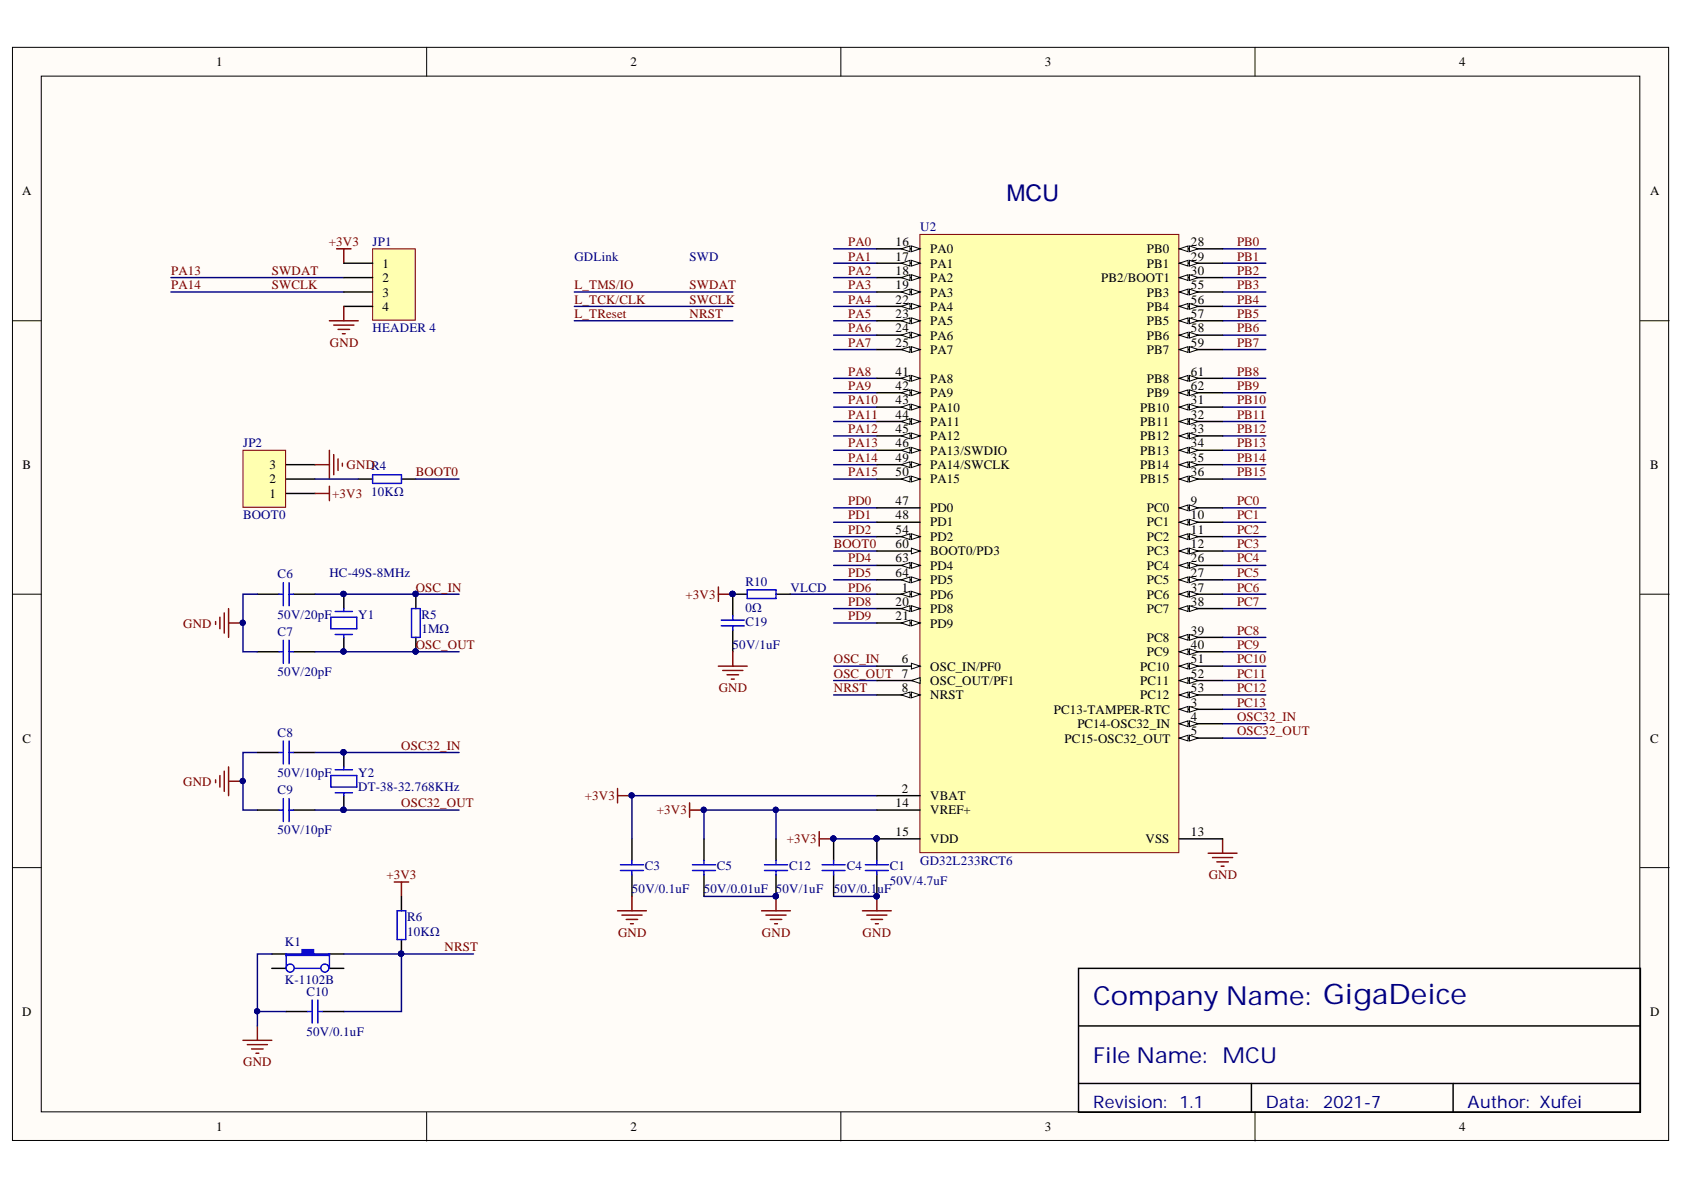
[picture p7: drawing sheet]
<svg xmlns="http://www.w3.org/2000/svg" width="297mm" height="210mm" viewBox="0 0 297 210" stroke-linecap="round" stroke-linejoin="round" font-family="sans-serif">
<defs><g id="words">
<text font-size="4.6" fill="#000080" x="192.8" y="177.2">Company Name: GigaDeice</text>
<text font-size="4.1" fill="#000080" x="177.5" y="35.4">MCU</text>
<text font-size="3.9" fill="#000080" x="192.8" y="187.6">File Name: MCU</text>
<g font-size="3" fill="#000080">
<text x="192.8" y="195.4">Revision:</text>
<text x="208" y="195.4">1.1</text>
<text x="223.3" y="195.4">Data:</text>
<text x="233.4" y="195.4">2021-7</text>
<text x="258.9" y="195.4">Author: Xufei</text>
</g>
<g font-size="2.3">
<text x="38.1" y="11.7">1</text>
<text x="111.2" y="11.7">2</text>
<text x="184.3" y="11.7">3</text>
<text x="257.4" y="11.7">4</text>
<text x="3.9" y="34.5">A</text>
<text x="291.1" y="34.5">A</text>
<text x="67.5" y="47.2">1</text>
<text x="158" y="46">17</text>
<text x="158" y="43.4">16</text>
<text x="164.1" y="47.2">PA1</text>
<text x="164.1" y="44.7">PA0</text>
<text x="202.3" y="44.7">PB0</text>
<text x="202.3" y="47.2">PB1</text>
<text x="210.1" y="43.4">28</text>
<text x="210.1" y="46">29</text>
<text x="67.5" y="49.8">2</text>
<text x="67.5" y="52.3">3</text>
<text x="158" y="48.5">18</text>
<text x="158" y="51">19</text>
<text x="158" y="53.6">22</text>
<text x="164.1" y="49.8">PA2</text>
<text x="164.1" y="52.3">PA3</text>
<text x="194.3" y="49.8">PB2/BOOT1</text>
<text x="202.3" y="52.3">PB3</text>
<text x="210.1" y="48.5">30</text>
<text x="210.1" y="51">55</text>
<text x="210.1" y="53.6">56</text>
<text x="67.5" y="54.8">4</text>
<text x="158" y="58.6">24</text>
<text x="158" y="56.1">23</text>
<text x="164.1" y="59.9">PA6</text>
<text x="164.1" y="54.8">PA4</text>
<text x="164.1" y="57.4">PA5</text>
<text x="202.3" y="54.8">PB4</text>
<text x="202.3" y="57.4">PB5</text>
<text x="202.3" y="59.9">PB6</text>
<text x="210.1" y="56.1">57</text>
<text x="210.1" y="58.6">58</text>
<text x="158" y="61.2">25</text>
<text x="164.1" y="62.4">PA7</text>
<text x="202.3" y="62.4">PB7</text>
<text x="210.1" y="61.2">59</text>
<text x="158" y="66.2">41</text>
<text x="158" y="68.8">42</text>
<text x="158" y="71.3">43</text>
<text x="164.1" y="67.5">PA8</text>
<text x="164.1" y="70.1">PA9</text>
<text x="202.3" y="67.5">PB8</text>
<text x="202.3" y="70.1">PB9</text>
<text x="210.1" y="66.2">61</text>
<text x="210.1" y="68.8">62</text>
<text x="210.1" y="71.3">31</text>
<text x="158" y="73.9">44</text>
<text x="158" y="76.4">45</text>
<text x="164.1" y="72.6">PA10</text>
<text x="164.1" y="75.1">PA11</text>
<text x="164.1" y="77.7">PA12</text>
<text x="201.1" y="72.6">PB10</text>
<text x="201.1" y="75.1">PB11</text>
<text x="201.1" y="77.7">PB12</text>
<text x="210.1" y="73.9">32</text>
<text x="210.1" y="76.4">33</text>
<text x="4" y="82.7">B</text>
<text x="47.5" y="82.7">3</text>
<text x="158" y="78.9">46</text>
<text x="158" y="81.5">49</text>
<text x="158" y="84">50</text>
<text x="164.1" y="80.2">PA13/SWDIO</text>
<text x="164.1" y="82.7">PA14/SWCLK</text>
<text x="201.1" y="80.2">PB13</text>
<text x="201.1" y="82.7">PB14</text>
<text x="210.1" y="78.9">34</text>
<text x="210.1" y="81.5">35</text>
<text x="210.1" y="84">36</text>
<text x="291.1" y="82.7">B</text>
<text x="47.5" y="87.8">1</text>
<text x="47.5" y="85.3">2</text>
<text x="158" y="89.1">47</text>
<text x="164.1" y="85.3">PA15</text>
<text x="201.1" y="85.3">PB15</text>
<text x="210.1" y="89.1">9</text>
<text x="158" y="94.1">54</text>
<text x="158" y="91.6">48</text>
<text x="164.1" y="95.4">PD2</text>
<text x="164.1" y="92.9">PD1</text>
<text x="164.1" y="90.3">PD0</text>
<text x="202.3" y="90.3">PC0</text>
<text x="202.3" y="92.9">PC1</text>
<text x="202.3" y="95.4">PC2</text>
<text x="210.1" y="91.6">10</text>
<text x="210.1" y="94.1">11</text>
<text x="158" y="96.7">60</text>
<text x="158" y="101.7">64</text>
<text x="158" y="99.2">63</text>
<text x="164.1" y="97.9">BOOT0/PD3</text>
<text x="164.1" y="100.5">PD4</text>
<text x="202.3" y="100.5">PC4</text>
<text x="202.3" y="97.9">PC3</text>
<text x="210.1" y="99.2">26</text>
<text x="210.1" y="101.7">27</text>
<text x="210.1" y="96.7">12</text>
<text x="158" y="106.9">20</text>
<text x="159.1" y="104.4">1</text>
<text x="164.1" y="103">PD5</text>
<text x="164.1" y="105.6">PD6</text>
<text x="202.3" y="103">PC5</text>
<text x="202.3" y="105.6">PC6</text>
<text x="210.1" y="104.4">37</text>
<text x="210.1" y="106.9">38</text>
<text x="158" y="109.4">21</text>
<text x="164.1" y="108.2">PD8</text>
<text x="164.1" y="110.7">PD9</text>
<text x="202.3" y="108.2">PC7</text>
<text x="202.3" y="113.2">PC8</text>
<text x="210.1" y="112">39</text>
<text x="159.1" y="117">6</text>
<text x="164.1" y="118.3">OSC_IN/PF0</text>
<text x="201.1" y="118.3">PC10</text>
<text x="202.3" y="115.8">PC9</text>
<text x="210.1" y="114.5">40</text>
<text x="210.1" y="117">51</text>
<text x="210.1" y="119.6">52</text>
<text x="159.1" y="122.1">8</text>
<text x="164.1" y="123.4">NRST</text>
<text x="164.1" y="120.8">OSC_OUT/PF1</text>
<text x="185.9" y="125.9">PC13-TAMPER-RTC</text>
<text x="201.1" y="120.8">PC11</text>
<text x="201.1" y="123.4">PC12</text>
<text x="210.1" y="122.1">53</text>
<text x="210.1" y="124.6">3</text>
<text x="4" y="131">C</text>
<text x="187.7" y="131">PC15-OSC32_OUT</text>
<text x="190" y="128.4">PC14-OSC32_IN</text>
<text x="210.1" y="127.2">4</text>
<text x="210.1" y="129.7">5</text>
<text x="291.1" y="131">C</text>
<text x="158" y="142.4">14</text>
<text x="159.1" y="139.8">2</text>
<text x="164.1" y="143.6">VREF+</text>
<text x="164.1" y="141.1">VBAT</text>
<text x="158" y="147.4">15</text>
<text x="164.1" y="148.7">VDD</text>
<text x="202" y="148.7">VSS</text>
<text x="210.1" y="147.4">13</text>
<text x="3.9" y="179.2">D</text>
<text x="291.1" y="179.2">D</text>
<text x="38.1" y="199.5">1</text>
<text x="111.2" y="199.5">2</text>
<text x="184.3" y="199.5">3</text>
<text x="257.4" y="199.5">4</text>
</g>
<g font-size="2.3" fill="#000080">
<text x="162.3" y="40.8">U2</text>
<text x="65.7" y="43.4">JP1</text>
<text x="101.3" y="46">GDLink</text>
<text x="121.6" y="46">SWD</text>
<text x="65.7" y="58.6">HEADER 4</text>
<text x="42.9" y="78.9">JP2</text>
<text x="65.5" y="87.5">10KΩ</text>
<text x="42.9" y="91.6">BOOT0</text>
<text x="49" y="102">C6</text>
<text x="58.1" y="101.7">HC-49S-8MHz</text>
<text x="131.5" y="103.3">R10</text>
<text x="131.5" y="107.9">0Ω</text>
<text x="139.5" y="104.4">VLCD</text>
<text x="49" y="109.2">50V/20pF</text>
<text x="49" y="112.2">C7</text>
<text x="63.2" y="109.2">Y1</text>
<text x="74.3" y="109.2">R5</text>
<text x="74.3" y="111.7">1MΩ</text>
<text x="131.5" y="110.4">C19</text>
<text x="49" y="119.3">50V/20pF</text>
<text x="129.2" y="114.5">50V/1uF</text>
<text x="49" y="130">C8</text>
<text x="49" y="137.1">50V/10pF</text>
<text x="63.2" y="137.1">Y2</text>
<text x="49" y="140.1">C9</text>
<text x="63.2" y="139.6">DT-38-32.768KHz</text>
<text x="49" y="147.2">50V/10pF</text>
<text x="113.7" y="153.5">C3</text>
<text x="126.4" y="153.5">C5</text>
<text x="139.2" y="153.5">C12</text>
<text x="149.4" y="153.5">C4</text>
<text x="157" y="153.5">C1</text>
<text x="162.3" y="152.5">GD32L233RCT6</text>
<text x="111.5" y="157.6">50V/0.1uF</text>
<text x="124.2" y="157.6">50V/0.01uF 50V/1uF</text>
<text x="147.1" y="157.6">50V/0.1</text>
<text x="154.8" y="157.6">uF</text>
<text x="157" y="156.1">50V/4.7uF</text>
<text x="50.2" y="166.8">K1</text>
<text x="71.8" y="162.4">R6</text>
<text x="71.8" y="165">10KΩ</text>
<text x="50.2" y="173.6">K-1102B</text>
<text x="54" y="175.7">C10</text>
<text x="54" y="182.8">50V/0.1uF</text>
</g>
<g font-size="2.3" fill="#800000">
<text x="58" y="43.4">+3V3</text>
<text x="149.6" y="43.4">PA0</text>
<text x="149.6" y="46">PA1</text>
<text x="218.2" y="46">PB1</text>
<text x="218.2" y="43.4">PB0</text>
<text x="30.2" y="48.5">PA13</text>
<text x="30.2" y="51">PA14</text>
<text x="48" y="48.5">SWDAT</text>
<text x="48" y="51">SWCLK</text>
<text x="101.3" y="51">L_TMS/IO</text>
<text x="101.3" y="53.6">L_TCK/CLK</text>
<text x="121.6" y="51">SWDAT</text>
<text x="121.6" y="53.6">SWCLK</text>
<text x="149.6" y="53.6">PA4</text>
<text x="149.6" y="51">PA3</text>
<text x="149.6" y="48.5">PA2</text>
<text x="218.2" y="48.5">PB2</text>
<text x="218.2" y="51">PB3</text>
<text x="218.2" y="53.6">PB4</text>
<text x="101.3" y="56.1">L_TReset</text>
<text x="121.6" y="56.1">NRST</text>
<text x="149.6" y="56.1">PA5</text>
<text x="149.6" y="58.6">PA6</text>
<text x="218.2" y="56.1">PB5</text>
<text x="218.2" y="58.6">PB6</text>
<text x="58.2" y="61.2">GND</text>
<text x="149.6" y="61.2">PA7</text>
<text x="218.2" y="61.2">PB7</text>
<text x="149.6" y="68.8">PA9</text>
<text x="149.6" y="71.3">PA10</text>
<text x="149.6" y="66.2">PA8</text>
<text x="218.2" y="71.3">PB10</text>
<text x="218.2" y="66.2">PB8</text>
<text x="218.2" y="68.8">PB9</text>
<text x="149.6" y="73.9">PA11</text>
<text x="149.6" y="76.4">PA12</text>
<text x="218.2" y="76.4">PB12</text>
<text x="218.2" y="73.9">PB11</text>
<text x="61.1" y="82.7">GNDR4</text>
<text x="73.3" y="84">BOOT0</text>
<text x="149.6" y="84">PA15</text>
<text x="149.6" y="78.9">PA13</text>
<text x="149.6" y="81.5">PA14</text>
<text x="218.2" y="78.9">PB13</text>
<text x="218.2" y="81.5">PB14</text>
<text x="218.2" y="84">PB15</text>
<text x="58.6" y="87.8">+3V3</text>
<text x="149.6" y="89.1">PD0</text>
<text x="218.2" y="89.1">PC0</text>
<text x="149.6" y="94.1">PD2</text>
<text x="149.6" y="91.6">PD1</text>
<text x="218.2" y="91.6">PC1</text>
<text x="218.2" y="94.1">PC2</text>
<text x="147.1" y="96.7">BOOT0</text>
<text x="149.6" y="99.2">PD4</text>
<text x="149.6" y="101.7">PD5</text>
<text x="218.2" y="99.2">PC4</text>
<text x="218.2" y="101.7">PC5</text>
<text x="218.2" y="96.7">PC3</text>
<text x="73.3" y="104.4">OSC_IN</text>
<text x="120.9" y="105.6">+3V3</text>
<text x="149.6" y="104.4">PD6</text>
<text x="149.6" y="106.9">PD8</text>
<text x="218.2" y="104.4">PC6</text>
<text x="218.2" y="106.9">PC7</text>
<text x="32.3" y="110.7">GND</text>
<text x="149.6" y="109.4">PD9</text>
<text x="218.2" y="112">PC8</text>
<text x="73.3" y="114.5">OSC_OUT</text>
<text x="147.1" y="117">OSC_IN</text>
<text x="147.1" y="119.6">OSC_OUT 7</text>
<text x="218.2" y="114.5">PC9</text>
<text x="218.2" y="119.6">PC11</text>
<text x="218.2" y="117">PC10</text>
<text x="126.8" y="122.1">GND</text>
<text x="147.1" y="122.1">NRST</text>
<text x="218.2" y="122.1">PC12</text>
<text x="218.2" y="124.6">PC13</text>
<text x="218.2" y="127.2">OSC32_IN</text>
<text x="218.2" y="129.7">OSC32_OUT</text>
<text x="70.8" y="132.2">OSC32_IN</text>
<text x="32.3" y="138.6">GND</text>
<text x="70.8" y="142.4">OSC32_OUT</text>
<text x="103.2" y="141.1">+3V3</text>
<text x="115.9" y="143.6">+3V3</text>
<text x="138.8" y="148.7">+3V3</text>
<text x="68.2" y="155.1">+3V3</text>
<text x="213.2" y="155.1">GND</text>
<text x="78.4" y="167.8">NRST</text>
<text x="109" y="165.3">GND</text>
<text x="134.4" y="165.3">GND</text>
<text x="152.1" y="165.3">GND</text>
<text x="42.9" y="188.1">GND</text>
</g>
</g></defs>
<g fill="#fffcf8" stroke="#000" stroke-width=".18">
<path d="M2.2 8.4h292.1v192.8h-292.1z"/>
<path d="M7.3 13.4h281.9v182.7h-281.9z"/>
</g>
<path d="M75.3 8.4v5M148.3 8.4v5M221.4 8.4v5M2.2 56.6h5.1M289.3 56.6h5.1M2.2 104.8h5.1M289.3 104.8h5.1M2.2 153h5.1M289.3 153h5.1M75.3 196.2v5.1M148.3 196.2v5.1M221.4 196.2v5.1" fill="none" stroke="#000" stroke-width=".18"/>
<g fill="none" stroke="#000" stroke-width=".25">
<path d="M45.4 104.8h3.8M45.4 115h3.8M51.8 104.8h3.8M51.8 115h3.8M60.6 104.8v2.5M60.6 112.4v2.6M73.4 104.8v2.5M73.4 112.4v2.6M45.4 132.7h3.8M51.8 132.7h3.8M60.6 132.7v2.6M45.4 142.9h3.8"/>
<path d="M51.8 142.9h3.8M60.6 140.3v2.6M47.9 168.3h2.6M58.1 168.3h2.5M190.2 170.8h99.1v25.4h-99.1zM190.2 181h99.1M190.2 191.1h99.1M220.7 191.1v5.1M256.3 191.1v5.1"/>
</g>
<path d="M45.4 104.8h-2.5v10.2h2.5M55.6 104.8h25.4M55.6 115h25.4M45.4 132.7h-2.5v10.2h2.5" fill="none" stroke="#000080" stroke-width=".25"/>
<g fill="#000080" stroke="#000080" stroke-width=".18">
<circle cx="42.8" cy="137.8" r=".46"/>
<circle cx="60.6" cy="132.7" r=".47"/>
<circle cx="60.6" cy="142.8" r=".47"/>
<circle cx="60.6" cy="114.9" r=".46"/>
<circle cx="60.6" cy="104.8" r=".46"/>
<circle cx="42.8" cy="109.8" r=".46"/>
<circle cx="73.3" cy="114.9" r=".46"/>
<circle cx="73.3" cy="104.8" r=".46"/>
</g>
<path d="M38 109.6v.5M38.8 108.9v2M39.6 108.1v3.6M40.3 107.3v5.1M40.3 109.9h2.6M38 137.6v.5M38.8 136.8v2M39.6 136v3.6M40.3 135.3v5M40.3 137.8h2.6" fill="none" stroke="#800000" stroke-width=".25"/>
<g fill="none" stroke="#00f" stroke-width=".25">
<path d="M49.2 104.8h.8M49.2 115h.8M50 102.8v4M50 112.9v4.1M51 102.8v4M51 112.9v4.1M51 104.8h.8M51 115h.8M58.4 108.9h4.5v2h-4.5zM59.1 107.9h3.1M59.1 111.9h3.1M60.6 107.3v.6"/>
<path d="M60.6 111.9v.5M72.6 107.3h1.5v5.1h-1.5zM49.2 132.7h.8M50 130.7v4.1M51 130.7v4.1M51 132.7h.8M58.4 136.8h4.5v2h-4.5zM59.1 139.8h3.1M59.1 135.8h3.1M60.6 135.3v.5M60.6 139.8v.5M49.2 142.9h.8"/>
<path d="M50 140.9v4M51 142.9h.8M51 140.9v4"/>
</g>
<path d="M50.5 168.3h2.8v-.8h2v.8h2.8v.2h-7.6z" fill-rule="evenodd" fill="#00f"/>
<g fill="none" stroke="#00f" stroke-width=".25">
<path d="M65.7 83.7h5.1v1.6h-5.1zM50.5 168.3h2.8v-.8h2v.8h2.8v.2h-7.6zM50.5 168.3v2.5M52 170.8h4.6M54.3 178.4h.8M55.1 176.4v4.1M56.1 178.4h.7M56.1 176.4v4.1M58.1 168.3v2.5M70 160.7h1.6v5h-1.6z"/>
<circle cx="51.2" cy="170.8" r=".72"/>
<circle cx="57.3" cy="170.8" r=".71"/>
</g>
<path d="M63.2 84.5h2.5M70.8 84.5h2.6M70.8 158.1v2.6M47.9 170.8h2.6M50.5 178.4h3.8M56.8 178.4h3.8M58.1 170.8h2.5M70.8 165.7v2.6" fill="none" stroke="#000" stroke-width=".25"/>
<path d="M69.5 155.6h2.6M70.8 155.6v2.5M42.9 183.5h5M43.6 184.3h3.6M44.4 185h2M45.1 185.8h.6M45.4 181v2.5" fill="none" stroke="#800000" stroke-width=".25"/>
<path d="M45.4 178.4h5.1M47.9 168.3h-2.5v12.7M60.6 168.3h22.9M70.8 168.3v10.1h-10.2" fill="none" stroke="#000080" stroke-width=".25"/>
<g fill="#000080" stroke="#000080" stroke-width=".18">
<circle cx="45.3" cy="178.4" r=".46"/>
<circle cx="70.8" cy="168.2" r=".46"/>
</g>
<path d="M42.9 79.4h7.5v10.1h-7.5z" fill="#ffffb0" stroke="#800000" stroke-width=".18"/>
<g fill="none" stroke="#000" stroke-width=".25">
<path d="M50.5 87h5.1M50.5 84.5h5.1M50.5 82h5.1M129.3 111.2v3.8M131.8 104.8h-2.5v3.8M136.9 104.8h2.5M111.5 148v3.8M111.5 154.3v3.8M124.2 148v3.8M124.2 154.3v3.8M136.9 148v3.8M136.9 154.3v3.8"/>
<path d="M147 148v3.8M147 154.3v3.8M154.7 148v3.8M154.7 154.3v3.8"/>
</g>
<g fill="none" stroke="#800000" stroke-width=".25">
<path d="M59.4 43.9h2.5M60.6 43.9v2.5M58.1 79.4v5.1M55.6 82h2.5M55.6 87h2.5M58.1 85.8v2.5M58.9 80.2v3.5M59.6 80.9v2.1M60.4 81.7v.5M126.7 103.5v2.6M126.7 104.8h2.6M126.7 117.5h5.1"/>
<path d="M127.5 118.3h3.5M128.2 119h2.1M129 119.8h.5M129.3 115v2.5M108.9 139.1v2.5M108.9 140.3h2.6M111.5 158.1v2.6M121.6 141.6v2.6M121.6 142.9h2.6M136.9 158.1v2.6M144.5 146.7v2.5M144.5 148h2.5"/>
<path d="M154.7 158.1v2.6M213.1 150.5h5.1M213.9 151.3h3.5M214.6 152h2.1M215.4 152.8h.5M215.7 148v2.5M108.9 160.7h5.1M109.7 161.4h3.5M110.5 162.2h2M111.2 162.9h.5M134.3 160.7h5.1M135.1 161.4h3.6"/>
<path d="M135.9 162.2h2M136.6 162.9h.5M152.1 160.7h5.1M152.9 161.4h3.5M153.7 162.2h2M154.4 162.9h.5"/>
</g>
<g fill="none" stroke="#000080" stroke-width=".25">
<path d="M30.2 51.5h30.4M30.2 49h30.4M101.3 51.5h28M101.3 54h28M101.3 56.6h28M147 51.5h7.7M147 49h7.7M147 43.9h7.7M147 46.4h7.7M147 54h7.7M147 56.6h7.7M147 59.1h7.7"/>
<path d="M215.7 51.5h7.6M215.7 49h7.6M215.7 43.9h7.6M215.7 46.4h7.6M215.7 54h7.6M215.7 56.6h7.6M215.7 59.1h7.6M147 61.7h7.7M147 66.7h7.7M147 69.3h7.7M147 71.8h7.7M147 74.3h7.7"/>
<path d="M147 76.9h7.7M147 79.4h7.7M215.7 61.7h7.6M215.7 66.7h7.6M215.7 69.3h7.6M215.7 71.8h7.6M215.7 74.3h7.6M215.7 76.9h7.6M215.7 79.4h7.6M55.6 84.5h7.6M73.4 84.5h7.6M147 84.5h7.7"/>
<path d="M147 82h7.7M147 89.6h7.7M147 92.1h7.7M147 94.7h7.7M147 97.2h7.7M147 99.7h7.7M215.7 84.5h7.6M215.7 82h7.6M215.7 89.6h7.6M215.7 92.1h7.6M215.7 94.7h7.6M215.7 97.2h7.6"/>
<path d="M215.7 99.7h7.6M139.4 104.8h15.3M147 102.3h7.7M147 107.3h7.7M147 117.5h7.7M147 109.9h7.7M215.7 102.3h7.6M215.7 104.8h7.6M215.7 107.3h7.6M215.7 112.4h7.6M215.7 115h7.6M215.7 117.5h7.6"/>
<path d="M55.6 132.7h25.4M147 120h7.7M147 122.6h7.7M215.7 120h7.6M215.7 122.6h7.6M215.7 125.1h7.6M215.7 127.7h7.6M215.7 130.2h7.6M55.6 142.9h25.4M124.2 158.1h12.7M136.9 142.9v5.1M147 148h7.7"/>
<path d="M147 158.1h7.7M154.7 140.3h-43.2v7.7M154.7 142.9h-30.5v5.1"/>
</g>
<g fill="#000080" stroke="#000080" stroke-width=".18">
<circle cx="147" cy="147.9" r=".46"/>
<circle cx="154.6" cy="158.1" r=".46"/>
<circle cx="60.6" cy="132.7" r=".47"/>
<circle cx="60.6" cy="142.8" r=".47"/>
<circle cx="154.6" cy="147.9" r=".46"/>
<circle cx="136.8" cy="158.1" r=".46"/>
<circle cx="129.2" cy="104.8" r=".46"/>
<circle cx="111.4" cy="140.3" r=".46"/>
<circle cx="124.1" cy="142.8" r=".46"/>
<circle cx="136.8" cy="142.8" r=".46"/>
</g>
<g fill="none" stroke="#00f" stroke-width=".25">
<path d="M127.2 109.4h4.1M127.2 110.4h4.1M129.3 108.6v.8M129.3 110.4v.8M131.8 104h5.1v1.6h-5.1zM109.4 152.5h4.1M109.4 153.5h4.1M111.5 151.8v.7M111.5 153.5v.8M122.1 152.5h4.1M122.1 153.5h4.1M124.2 151.8v.7"/>
<path d="M124.2 153.5v.8M134.8 152.5h4.1M134.8 153.5h4.1M136.9 151.8v.7M136.9 153.5v.8M145 152.5h4.1M145 153.5h4.1M147 151.8v.7M147 153.5v.8M152.6 152.5h4.1M152.6 153.5h4.1M154.7 151.8v.7"/>
<path d="M154.7 153.5v.8"/>
</g>
<path d="M65.7 43.9h7.5v12.6h-7.5z" fill="#ffffb0" stroke="#800000" stroke-width=".18"/>
<path d="M60.6 46.4h5.1M60.6 49h5.1M60.6 51.5h5.1M60.6 54h5.1" fill="none" stroke="#000" stroke-width=".25"/>
<path d="M58.1 56.6h5.1M58.9 57.3h3.5M59.6 58.1h2.1M60.4 58.9h.5M60.6 54v2.6" fill="none" stroke="#800000" stroke-width=".25"/>
<path d="M162.3 41.4h45.6v109h-45.6z" fill="#ffffb0" stroke="#800000" stroke-width=".18"/>
<path d="M154.7 97.2h7.6" fill="none" stroke="#000" stroke-width=".25"/>
<path d="M160.8 96.7l1.5 .5-1.5 .5z" fill="#fffcf8"/>
<path d="M160.8 96.7l1.5 .5-1.5 .5z" fill="none" stroke="#000" stroke-width=".18"/>
<path d="M154.7 122.6h7.6" fill="none" stroke="#000" stroke-width=".25"/>
<path d="M160.8 122.1l1.5 .5-1.5 .5z" fill="#fffcf8"/>
<path d="M160.8 122.1l1.5 .5-1.5 .5z" fill="none" stroke="#000" stroke-width=".18"/>
<path d="M159 122.6l1.5-.5v1z" fill="#fffcf8"/>
<path d="M159 122.6l1.5-.5v1z" fill="none" stroke="#000" stroke-width=".18"/>
<path d="M154.7 117.5h7.6" fill="none" stroke="#000" stroke-width=".25"/>
<path d="M160.8 117l1.5 .5-1.5 .5z" fill="#fffcf8"/>
<path d="M160.8 117l1.5 .5-1.5 .5z" fill="none" stroke="#000" stroke-width=".18"/>
<path d="M154.7 120h7.6" fill="none" stroke="#000" stroke-width=".25"/>
<path d="M160.8 120l1.5-.5v1z" fill="#fffcf8"/>
<path d="M160.8 120l1.5-.5v1z" fill="none" stroke="#000" stroke-width=".18"/>
<path d="M154.7 46.4h7.6M154.7 142.9h7.6" fill="none" stroke="#000" stroke-width=".25"/>
<path d="M160.8 45.9l1.5 .5-1.5 .5z" fill="#fffcf8"/>
<path d="M160.8 45.9l1.5 .5-1.5 .5z" fill="none" stroke="#000" stroke-width=".18"/>
<path d="M159 46.4l1.5-.5v1z" fill="#fffcf8"/>
<path d="M159 46.4l1.5-.5v1z" fill="none" stroke="#000" stroke-width=".18"/>
<path d="M154.7 49h7.6" fill="none" stroke="#000" stroke-width=".25"/>
<path d="M160.8 48.5l1.5 .5-1.5 .5z" fill="#fffcf8"/>
<path d="M160.8 48.5l1.5 .5-1.5 .5z" fill="none" stroke="#000" stroke-width=".18"/>
<path d="M159 49l1.5-.5v1z" fill="#fffcf8"/>
<path d="M159 49l1.5-.5v1z" fill="none" stroke="#000" stroke-width=".18"/>
<path d="M154.7 51.5h7.6" fill="none" stroke="#000" stroke-width=".25"/>
<path d="M160.8 51l1.5 .5-1.5 .5z" fill="#fffcf8"/>
<path d="M160.8 51l1.5 .5-1.5 .5z" fill="none" stroke="#000" stroke-width=".18"/>
<path d="M159 51.5l1.5-.5v1z" fill="#fffcf8"/>
<path d="M159 51.5l1.5-.5v1z" fill="none" stroke="#000" stroke-width=".18"/>
<path d="M154.7 107.3h7.6" fill="none" stroke="#000" stroke-width=".25"/>
<path d="M160.8 106.8l1.5 .5-1.5 .6z" fill="#fffcf8"/>
<path d="M160.8 106.8l1.5 .5-1.5 .6z" fill="none" stroke="#000" stroke-width=".18"/>
<path d="M159 107.3l1.5-.5v1.1z" fill="#fffcf8"/>
<path d="M159 107.3l1.5-.5v1.1z" fill="none" stroke="#000" stroke-width=".18"/>
<path d="M154.7 109.9h7.6" fill="none" stroke="#000" stroke-width=".25"/>
<path d="M160.8 109.4l1.5 .5-1.5 .5z" fill="#fffcf8"/>
<path d="M160.8 109.4l1.5 .5-1.5 .5z" fill="none" stroke="#000" stroke-width=".18"/>
<path d="M159 109.9l1.5-.5v1z" fill="#fffcf8"/>
<path d="M159 109.9l1.5-.5v1z" fill="none" stroke="#000" stroke-width=".18"/>
<path d="M154.7 59.1h7.6" fill="none" stroke="#000" stroke-width=".25"/>
<path d="M160.8 58.6l1.5 .5-1.5 .5z" fill="#fffcf8"/>
<path d="M160.8 58.6l1.5 .5-1.5 .5z" fill="none" stroke="#000" stroke-width=".18"/>
<path d="M159 59.1l1.5-.5v1z" fill="#fffcf8"/>
<path d="M159 59.1l1.5-.5v1z" fill="none" stroke="#000" stroke-width=".18"/>
<path d="M154.7 61.7h7.6" fill="none" stroke="#000" stroke-width=".25"/>
<path d="M160.8 61.1l1.5 .6-1.5 .5z" fill="#fffcf8"/>
<path d="M160.8 61.1l1.5 .6-1.5 .5z" fill="none" stroke="#000" stroke-width=".18"/>
<path d="M159 61.7l1.5-.6v1.1z" fill="#fffcf8"/>
<path d="M159 61.7l1.5-.6v1.1z" fill="none" stroke="#000" stroke-width=".18"/>
<path d="M154.7 66.7h7.6" fill="none" stroke="#000" stroke-width=".25"/>
<path d="M160.8 66.2l1.5 .5-1.5 .5z" fill="#fffcf8"/>
<path d="M160.8 66.2l1.5 .5-1.5 .5z" fill="none" stroke="#000" stroke-width=".18"/>
<path d="M159 66.7l1.5-.5v1z" fill="#fffcf8"/>
<path d="M159 66.7l1.5-.5v1z" fill="none" stroke="#000" stroke-width=".18"/>
<path d="M154.7 69.3h7.6" fill="none" stroke="#000" stroke-width=".25"/>
<path d="M160.8 68.8l1.5 .5-1.5 .5z" fill="#fffcf8"/>
<path d="M160.8 68.8l1.5 .5-1.5 .5z" fill="none" stroke="#000" stroke-width=".18"/>
<path d="M159 69.3l1.5-.5v1z" fill="#fffcf8"/>
<path d="M159 69.3l1.5-.5v1z" fill="none" stroke="#000" stroke-width=".18"/>
<path d="M154.7 71.8h7.6" fill="none" stroke="#000" stroke-width=".25"/>
<path d="M160.8 71.3l1.5 .5-1.5 .5z" fill="#fffcf8"/>
<path d="M160.8 71.3l1.5 .5-1.5 .5z" fill="none" stroke="#000" stroke-width=".18"/>
<path d="M159 71.8l1.5-.5v1z" fill="#fffcf8"/>
<path d="M159 71.8l1.5-.5v1z" fill="none" stroke="#000" stroke-width=".18"/>
<path d="M154.7 74.3h7.6" fill="none" stroke="#000" stroke-width=".25"/>
<path d="M160.8 73.8l1.5 .5-1.5 .6z" fill="#fffcf8"/>
<path d="M160.8 73.8l1.5 .5-1.5 .6z" fill="none" stroke="#000" stroke-width=".18"/>
<path d="M159 74.3l1.5-.5v1.1z" fill="#fffcf8"/>
<path d="M159 74.3l1.5-.5v1.1z" fill="none" stroke="#000" stroke-width=".18"/>
<path d="M154.7 76.9h7.6" fill="none" stroke="#000" stroke-width=".25"/>
<path d="M160.8 76.4l1.5 .5-1.5 .5z" fill="#fffcf8"/>
<path d="M160.8 76.4l1.5 .5-1.5 .5z" fill="none" stroke="#000" stroke-width=".18"/>
<path d="M159 76.9l1.5-.5v1z" fill="#fffcf8"/>
<path d="M159 76.9l1.5-.5v1z" fill="none" stroke="#000" stroke-width=".18"/>
<path d="M154.7 79.4h7.6" fill="none" stroke="#000" stroke-width=".25"/>
<path d="M160.8 78.9l1.5 .5-1.5 .5z" fill="#fffcf8"/>
<path d="M160.8 78.9l1.5 .5-1.5 .5z" fill="none" stroke="#000" stroke-width=".18"/>
<path d="M159 79.4l1.5-.5v1z" fill="#fffcf8"/>
<path d="M159 79.4l1.5-.5v1z" fill="none" stroke="#000" stroke-width=".18"/>
<path d="M154.7 82h7.6" fill="none" stroke="#000" stroke-width=".25"/>
<path d="M160.8 81.5l1.5 .5-1.5 .5z" fill="#fffcf8"/>
<path d="M160.8 81.5l1.5 .5-1.5 .5z" fill="none" stroke="#000" stroke-width=".18"/>
<path d="M159 82l1.5-.5v1z" fill="#fffcf8"/>
<path d="M159 82l1.5-.5v1z" fill="none" stroke="#000" stroke-width=".18"/>
<path d="M154.7 84.5h7.6" fill="none" stroke="#000" stroke-width=".25"/>
<path d="M160.8 84l1.5 .5-1.5 .5z" fill="#fffcf8"/>
<path d="M160.8 84l1.5 .5-1.5 .5z" fill="none" stroke="#000" stroke-width=".18"/>
<path d="M159 84.5l1.5-.5v1z" fill="#fffcf8"/>
<path d="M159 84.5l1.5-.5v1z" fill="none" stroke="#000" stroke-width=".18"/>
<path d="M208 99.7h7.7" fill="none" stroke="#000" stroke-width=".25"/>
<path d="M208 99.7l1.6-.5v1z" fill="#fffcf8"/>
<path d="M208 99.7l1.6-.5v1z" fill="none" stroke="#000" stroke-width=".18"/>
<path d="M209.8 99.2l1.5 .5-1.5 .5z" fill="#fffcf8"/>
<path d="M209.8 99.2l1.5 .5-1.5 .5z" fill="none" stroke="#000" stroke-width=".18"/>
<path d="M208 102.3h7.7" fill="none" stroke="#000" stroke-width=".25"/>
<path d="M208 102.3l1.6-.5v1z" fill="#fffcf8"/>
<path d="M208 102.3l1.6-.5v1z" fill="none" stroke="#000" stroke-width=".18"/>
<path d="M209.8 101.8l1.5 .5-1.5 .5z" fill="#fffcf8"/>
<path d="M209.8 101.8l1.5 .5-1.5 .5z" fill="none" stroke="#000" stroke-width=".18"/>
<path d="M208 49h7.7" fill="none" stroke="#000" stroke-width=".25"/>
<path d="M208 49l1.6-.5v1z" fill="#fffcf8"/>
<path d="M208 49l1.6-.5v1z" fill="none" stroke="#000" stroke-width=".18"/>
<path d="M209.8 48.5l1.5 .5-1.5 .5z" fill="#fffcf8"/>
<path d="M209.8 48.5l1.5 .5-1.5 .5z" fill="none" stroke="#000" stroke-width=".18"/>
<path d="M208 51.5h7.7" fill="none" stroke="#000" stroke-width=".25"/>
<path d="M208 51.5l1.6-.5v1z" fill="#fffcf8"/>
<path d="M208 51.5l1.6-.5v1z" fill="none" stroke="#000" stroke-width=".18"/>
<path d="M209.8 51l1.5 .5-1.5 .5z" fill="#fffcf8"/>
<path d="M209.8 51l1.5 .5-1.5 .5z" fill="none" stroke="#000" stroke-width=".18"/>
<path d="M208 54h7.7" fill="none" stroke="#000" stroke-width=".25"/>
<path d="M208 54l1.6-.5v1z" fill="#fffcf8"/>
<path d="M208 54l1.6-.5v1z" fill="none" stroke="#000" stroke-width=".18"/>
<path d="M209.8 53.5l1.5 .5-1.5 .5z" fill="#fffcf8"/>
<path d="M209.8 53.5l1.5 .5-1.5 .5z" fill="none" stroke="#000" stroke-width=".18"/>
<path d="M208 56.6h7.7" fill="none" stroke="#000" stroke-width=".25"/>
<path d="M208 56.6l1.6-.5v1z" fill="#fffcf8"/>
<path d="M208 56.6l1.6-.5v1z" fill="none" stroke="#000" stroke-width=".18"/>
<path d="M209.8 56.1l1.5 .5-1.5 .5z" fill="#fffcf8"/>
<path d="M209.8 56.1l1.5 .5-1.5 .5z" fill="none" stroke="#000" stroke-width=".18"/>
<path d="M208 59.1h7.7" fill="none" stroke="#000" stroke-width=".25"/>
<path d="M208 59.1l1.6-.5v1z" fill="#fffcf8"/>
<path d="M208 59.1l1.6-.5v1z" fill="none" stroke="#000" stroke-width=".18"/>
<path d="M209.8 58.6l1.5 .5-1.5 .5z" fill="#fffcf8"/>
<path d="M209.8 58.6l1.5 .5-1.5 .5z" fill="none" stroke="#000" stroke-width=".18"/>
<path d="M208 61.7h7.7" fill="none" stroke="#000" stroke-width=".25"/>
<path d="M208 61.7l1.6-.6v1.1z" fill="#fffcf8"/>
<path d="M208 61.7l1.6-.6v1.1z" fill="none" stroke="#000" stroke-width=".18"/>
<path d="M209.8 61.1l1.5 .6-1.5 .5z" fill="#fffcf8"/>
<path d="M209.8 61.1l1.5 .6-1.5 .5z" fill="none" stroke="#000" stroke-width=".18"/>
<path d="M208 66.7h7.7" fill="none" stroke="#000" stroke-width=".25"/>
<path d="M208 66.7l1.6-.5v1z" fill="#fffcf8"/>
<path d="M208 66.7l1.6-.5v1z" fill="none" stroke="#000" stroke-width=".18"/>
<path d="M209.8 66.2l1.5 .5-1.5 .5z" fill="#fffcf8"/>
<path d="M209.8 66.2l1.5 .5-1.5 .5z" fill="none" stroke="#000" stroke-width=".18"/>
<path d="M208 69.3h7.7" fill="none" stroke="#000" stroke-width=".25"/>
<path d="M208 69.3l1.6-.5v1z" fill="#fffcf8"/>
<path d="M208 69.3l1.6-.5v1z" fill="none" stroke="#000" stroke-width=".18"/>
<path d="M209.8 68.8l1.5 .5-1.5 .5z" fill="#fffcf8"/>
<path d="M209.8 68.8l1.5 .5-1.5 .5z" fill="none" stroke="#000" stroke-width=".18"/>
<path d="M208 71.8h7.7" fill="none" stroke="#000" stroke-width=".25"/>
<path d="M208 71.8l1.6-.5v1z" fill="#fffcf8"/>
<path d="M208 71.8l1.6-.5v1z" fill="none" stroke="#000" stroke-width=".18"/>
<path d="M209.8 71.3l1.5 .5-1.5 .5z" fill="#fffcf8"/>
<path d="M209.8 71.3l1.5 .5-1.5 .5z" fill="none" stroke="#000" stroke-width=".18"/>
<path d="M208 74.3h7.7" fill="none" stroke="#000" stroke-width=".25"/>
<path d="M208 74.3l1.6-.5v1.1z" fill="#fffcf8"/>
<path d="M208 74.3l1.6-.5v1.1z" fill="none" stroke="#000" stroke-width=".18"/>
<path d="M209.8 73.8l1.5 .5-1.5 .6z" fill="#fffcf8"/>
<path d="M209.8 73.8l1.5 .5-1.5 .6z" fill="none" stroke="#000" stroke-width=".18"/>
<path d="M208 76.9h7.7" fill="none" stroke="#000" stroke-width=".25"/>
<path d="M208 76.9l1.6-.5v1z" fill="#fffcf8"/>
<path d="M208 76.9l1.6-.5v1z" fill="none" stroke="#000" stroke-width=".18"/>
<path d="M209.8 76.4l1.5 .5-1.5 .5z" fill="#fffcf8"/>
<path d="M209.8 76.4l1.5 .5-1.5 .5z" fill="none" stroke="#000" stroke-width=".18"/>
<path d="M208 79.4h7.7" fill="none" stroke="#000" stroke-width=".25"/>
<path d="M208 79.4l1.6-.5v1z" fill="#fffcf8"/>
<path d="M208 79.4l1.6-.5v1z" fill="none" stroke="#000" stroke-width=".18"/>
<path d="M209.8 78.9l1.5 .5-1.5 .5z" fill="#fffcf8"/>
<path d="M209.8 78.9l1.5 .5-1.5 .5z" fill="none" stroke="#000" stroke-width=".18"/>
<path d="M208 82h7.7" fill="none" stroke="#000" stroke-width=".25"/>
<path d="M208 82l1.6-.5v1z" fill="#fffcf8"/>
<path d="M208 82l1.6-.5v1z" fill="none" stroke="#000" stroke-width=".18"/>
<path d="M209.8 81.5l1.5 .5-1.5 .5z" fill="#fffcf8"/>
<path d="M209.8 81.5l1.5 .5-1.5 .5z" fill="none" stroke="#000" stroke-width=".18"/>
<path d="M208 84.5h7.7" fill="none" stroke="#000" stroke-width=".25"/>
<path d="M208 84.5l1.6-.5v1z" fill="#fffcf8"/>
<path d="M208 84.5l1.6-.5v1z" fill="none" stroke="#000" stroke-width=".18"/>
<path d="M209.8 84l1.5 .5-1.5 .5z" fill="#fffcf8"/>
<path d="M209.8 84l1.5 .5-1.5 .5z" fill="none" stroke="#000" stroke-width=".18"/>
<path d="M208 89.6h7.7" fill="none" stroke="#000" stroke-width=".25"/>
<path d="M208 89.6l1.6-.5v1z" fill="#fffcf8"/>
<path d="M208 89.6l1.6-.5v1z" fill="none" stroke="#000" stroke-width=".18"/>
<path d="M209.8 89.1l1.5 .5-1.5 .5z" fill="#fffcf8"/>
<path d="M209.8 89.1l1.5 .5-1.5 .5z" fill="none" stroke="#000" stroke-width=".18"/>
<path d="M208 92.1h7.7" fill="none" stroke="#000" stroke-width=".25"/>
<path d="M208 92.1l1.6-.5v1z" fill="#fffcf8"/>
<path d="M208 92.1l1.6-.5v1z" fill="none" stroke="#000" stroke-width=".18"/>
<path d="M209.8 91.6l1.5 .5-1.5 .5z" fill="#fffcf8"/>
<path d="M209.8 91.6l1.5 .5-1.5 .5z" fill="none" stroke="#000" stroke-width=".18"/>
<path d="M208 94.7h7.7" fill="none" stroke="#000" stroke-width=".25"/>
<path d="M208 94.7l1.6-.6v1.1z" fill="#fffcf8"/>
<path d="M208 94.7l1.6-.6v1.1z" fill="none" stroke="#000" stroke-width=".18"/>
<path d="M209.8 94.1l1.5 .6-1.5 .5z" fill="#fffcf8"/>
<path d="M209.8 94.1l1.5 .6-1.5 .5z" fill="none" stroke="#000" stroke-width=".18"/>
<path d="M208 97.2h7.7" fill="none" stroke="#000" stroke-width=".25"/>
<path d="M208 97.2l1.6-.5v1z" fill="#fffcf8"/>
<path d="M208 97.2l1.6-.5v1z" fill="none" stroke="#000" stroke-width=".18"/>
<path d="M209.8 96.7l1.5 .5-1.5 .5z" fill="#fffcf8"/>
<path d="M209.8 96.7l1.5 .5-1.5 .5z" fill="none" stroke="#000" stroke-width=".18"/>
<path d="M208 104.8h7.7" fill="none" stroke="#000" stroke-width=".25"/>
<path d="M208 104.8l1.6-.5v1z" fill="#fffcf8"/>
<path d="M208 104.8l1.6-.5v1z" fill="none" stroke="#000" stroke-width=".18"/>
<path d="M209.8 104.3l1.5 .5-1.5 .5z" fill="#fffcf8"/>
<path d="M209.8 104.3l1.5 .5-1.5 .5z" fill="none" stroke="#000" stroke-width=".18"/>
<path d="M208 107.3h7.7" fill="none" stroke="#000" stroke-width=".25"/>
<path d="M208 107.3l1.6-.5v1.1z" fill="#fffcf8"/>
<path d="M208 107.3l1.6-.5v1.1z" fill="none" stroke="#000" stroke-width=".18"/>
<path d="M209.8 106.8l1.5 .5-1.5 .6z" fill="#fffcf8"/>
<path d="M209.8 106.8l1.5 .5-1.5 .6z" fill="none" stroke="#000" stroke-width=".18"/>
<path d="M208 112.4h7.7" fill="none" stroke="#000" stroke-width=".25"/>
<path d="M208 112.4l1.6-.5v1z" fill="#fffcf8"/>
<path d="M208 112.4l1.6-.5v1z" fill="none" stroke="#000" stroke-width=".18"/>
<path d="M209.8 111.9l1.5 .5-1.5 .5z" fill="#fffcf8"/>
<path d="M209.8 111.9l1.5 .5-1.5 .5z" fill="none" stroke="#000" stroke-width=".18"/>
<path d="M208 115h7.7" fill="none" stroke="#000" stroke-width=".25"/>
<path d="M208 115l1.6-.5v1z" fill="#fffcf8"/>
<path d="M208 115l1.6-.5v1z" fill="none" stroke="#000" stroke-width=".18"/>
<path d="M209.8 114.5l1.5 .5-1.5 .5z" fill="#fffcf8"/>
<path d="M209.8 114.5l1.5 .5-1.5 .5z" fill="none" stroke="#000" stroke-width=".18"/>
<path d="M208 117.5h7.7" fill="none" stroke="#000" stroke-width=".25"/>
<path d="M208 117.5l1.6-.5v1z" fill="#fffcf8"/>
<path d="M208 117.5l1.6-.5v1z" fill="none" stroke="#000" stroke-width=".18"/>
<path d="M209.8 117l1.5 .5-1.5 .5z" fill="#fffcf8"/>
<path d="M209.8 117l1.5 .5-1.5 .5z" fill="none" stroke="#000" stroke-width=".18"/>
<path d="M208 120h7.7" fill="none" stroke="#000" stroke-width=".25"/>
<path d="M208 120l1.6-.5v1z" fill="#fffcf8"/>
<path d="M208 120l1.6-.5v1z" fill="none" stroke="#000" stroke-width=".18"/>
<path d="M209.8 119.5l1.5 .5-1.5 .5z" fill="#fffcf8"/>
<path d="M209.8 119.5l1.5 .5-1.5 .5z" fill="none" stroke="#000" stroke-width=".18"/>
<path d="M208 122.6h7.7" fill="none" stroke="#000" stroke-width=".25"/>
<path d="M208 122.6l1.6-.5v1z" fill="#fffcf8"/>
<path d="M208 122.6l1.6-.5v1z" fill="none" stroke="#000" stroke-width=".18"/>
<path d="M209.8 122.1l1.5 .5-1.5 .5z" fill="#fffcf8"/>
<path d="M209.8 122.1l1.5 .5-1.5 .5z" fill="none" stroke="#000" stroke-width=".18"/>
<path d="M208 125.1h7.7" fill="none" stroke="#000" stroke-width=".25"/>
<path d="M208 125.1l1.6-.5v1z" fill="#fffcf8"/>
<path d="M208 125.1l1.6-.5v1z" fill="none" stroke="#000" stroke-width=".18"/>
<path d="M209.8 124.6l1.5 .5-1.5 .5z" fill="#fffcf8"/>
<path d="M209.8 124.6l1.5 .5-1.5 .5z" fill="none" stroke="#000" stroke-width=".18"/>
<path d="M208 127.7h7.7" fill="none" stroke="#000" stroke-width=".25"/>
<path d="M208 127.7l1.6-.6v1.1z" fill="#fffcf8"/>
<path d="M208 127.7l1.6-.6v1.1z" fill="none" stroke="#000" stroke-width=".18"/>
<path d="M209.8 127.1l1.5 .6-1.5 .5z" fill="#fffcf8"/>
<path d="M209.8 127.1l1.5 .6-1.5 .5z" fill="none" stroke="#000" stroke-width=".18"/>
<path d="M208 130.2h7.7" fill="none" stroke="#000" stroke-width=".25"/>
<path d="M208 130.2l1.6-.5v1z" fill="#fffcf8"/>
<path d="M208 130.2l1.6-.5v1z" fill="none" stroke="#000" stroke-width=".18"/>
<path d="M209.8 129.7l1.5 .5-1.5 .5z" fill="#fffcf8"/>
<path d="M209.8 129.7l1.5 .5-1.5 .5z" fill="none" stroke="#000" stroke-width=".18"/>
<path d="M154.7 94.7h7.6" fill="none" stroke="#000" stroke-width=".25"/>
<path d="M160.8 94.1l1.5 .6-1.5 .5z" fill="#fffcf8"/>
<path d="M160.8 94.1l1.5 .6-1.5 .5z" fill="none" stroke="#000" stroke-width=".18"/>
<path d="M159 94.7l1.5-.6v1.1z" fill="#fffcf8"/>
<path d="M159 94.7l1.5-.6v1.1z" fill="none" stroke="#000" stroke-width=".18"/>
<path d="M154.7 92.1h7.6M154.7 102.3h7.6M154.7 140.3h7.6M154.7 148h7.6" fill="none" stroke="#000" stroke-width=".25"/>
<circle cx="154.6" cy="147.9" r=".46" fill="#000080" stroke="#000080" stroke-width=".18"/>
<path d="M160.8 101.8l1.5 .5-1.5 .5z" fill="#fffcf8"/>
<path d="M160.8 101.8l1.5 .5-1.5 .5z" fill="none" stroke="#000" stroke-width=".18"/>
<path d="M159 102.3l1.5-.5v1z" fill="#fffcf8"/>
<path d="M159 102.3l1.5-.5v1z" fill="none" stroke="#000" stroke-width=".18"/>
<path d="M154.7 89.6h7.6M154.7 99.7h7.6M208 148h7.7" fill="none" stroke="#000" stroke-width=".25"/>
<path d="M160.8 99.2l1.5 .5-1.5 .5z" fill="#fffcf8"/>
<path d="M160.8 99.2l1.5 .5-1.5 .5z" fill="none" stroke="#000" stroke-width=".18"/>
<path d="M159 99.7l1.5-.5v1z" fill="#fffcf8"/>
<path d="M159 99.7l1.5-.5v1z" fill="none" stroke="#000" stroke-width=".18"/>
<path d="M154.7 43.9h7.6" fill="none" stroke="#000" stroke-width=".25"/>
<path d="M160.8 43.4l1.5 .5-1.5 .5z" fill="#fffcf8"/>
<path d="M160.8 43.4l1.5 .5-1.5 .5z" fill="none" stroke="#000" stroke-width=".18"/>
<path d="M159 43.9l1.5-.5v1z" fill="#fffcf8"/>
<path d="M159 43.9l1.5-.5v1z" fill="none" stroke="#000" stroke-width=".18"/>
<path d="M154.7 54h7.6" fill="none" stroke="#000" stroke-width=".25"/>
<path d="M160.8 53.5l1.5 .5-1.5 .5z" fill="#fffcf8"/>
<path d="M160.8 53.5l1.5 .5-1.5 .5z" fill="none" stroke="#000" stroke-width=".18"/>
<path d="M159 54l1.5-.5v1z" fill="#fffcf8"/>
<path d="M159 54l1.5-.5v1z" fill="none" stroke="#000" stroke-width=".18"/>
<path d="M154.7 56.6h7.6" fill="none" stroke="#000" stroke-width=".25"/>
<path d="M160.8 56.1l1.5 .5-1.5 .5z" fill="#fffcf8"/>
<path d="M160.8 56.1l1.5 .5-1.5 .5z" fill="none" stroke="#000" stroke-width=".18"/>
<path d="M159 56.6l1.5-.5v1z" fill="#fffcf8"/>
<path d="M159 56.6l1.5-.5v1z" fill="none" stroke="#000" stroke-width=".18"/>
<path d="M208 43.9h7.7" fill="none" stroke="#000" stroke-width=".25"/>
<path d="M208 43.9l1.6-.5v1z" fill="#fffcf8"/>
<path d="M208 43.9l1.6-.5v1z" fill="none" stroke="#000" stroke-width=".18"/>
<path d="M209.8 43.4l1.5 .5-1.5 .5z" fill="#fffcf8"/>
<path d="M209.8 43.4l1.5 .5-1.5 .5z" fill="none" stroke="#000" stroke-width=".18"/>
<path d="M208 46.4h7.7" fill="none" stroke="#000" stroke-width=".25"/>
<path d="M208 46.4l1.6-.5v1z" fill="#fffcf8"/>
<path d="M208 46.4l1.6-.5v1z" fill="none" stroke="#000" stroke-width=".18"/>
<path d="M209.8 45.9l1.5 .5-1.5 .5z" fill="#fffcf8"/>
<path d="M209.8 45.9l1.5 .5-1.5 .5z" fill="none" stroke="#000" stroke-width=".18"/>
<path d="M154.7 104.8h7.6" fill="none" stroke="#000" stroke-width=".25"/>
<path d="M160.8 104.3l1.5 .5-1.5 .5z" fill="#fffcf8"/>
<path d="M160.8 104.3l1.5 .5-1.5 .5z" fill="none" stroke="#000" stroke-width=".18"/>
<path d="M159 104.8l1.5-.5v1z" fill="#fffcf8"/>
<path d="M159 104.8l1.5-.5v1z" fill="none" stroke="#000" stroke-width=".18"/>
<circle cx="154.6" cy="147.9" r=".46" fill="#000080" stroke="#000080" stroke-width=".18"/>
<use href="#words"/>
</svg>
